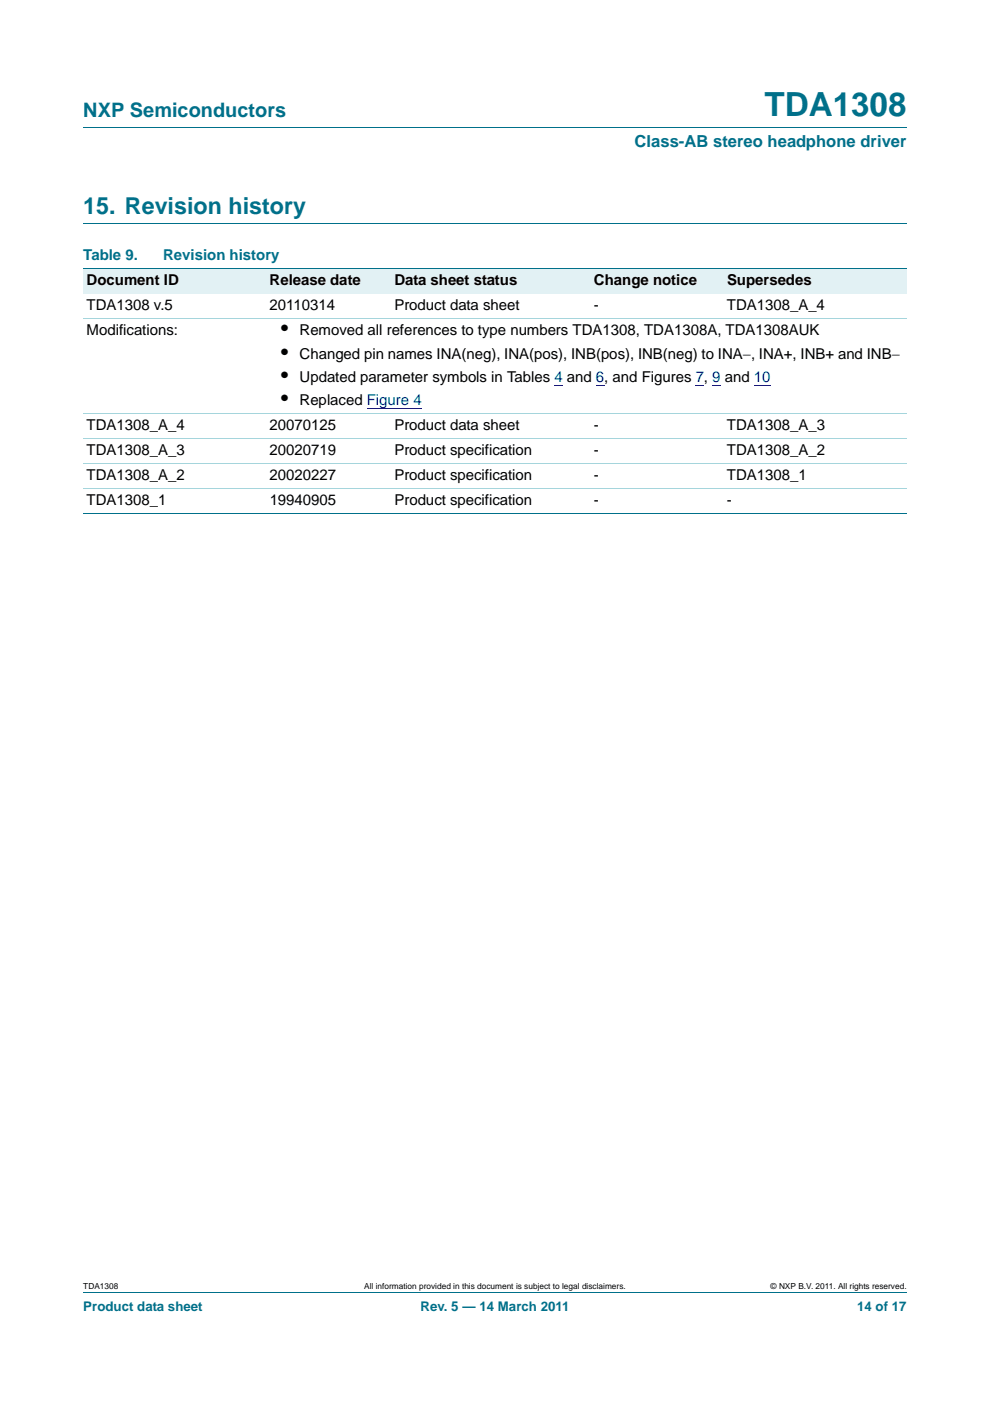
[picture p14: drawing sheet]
<svg xmlns="http://www.w3.org/2000/svg" width="210mm" height="297mm" viewBox="0 0 210 297" stroke-linecap="round" stroke-linejoin="round" font-family="sans-serif">
<defs><g id="words">
<text font-size="7" fill="#00708a" x="162.1" y="24.6">TDA1308</text>
<text font-size="4.9" fill="#00708a" x="17.7" y="45.4">15. Revision history</text>
<text font-size="4.2" fill="#00708a" x="17.7" y="24.9">NXP Semiconductors</text>
<g font-size="4.2">
<text x="59.6" y="71.1">•</text>
<text x="59.6" y="76">•</text>
<text x="59.6" y="81">•</text>
<text x="59.6" y="85.9">•</text>
</g>
<text font-size="3.5" fill="#00708a" x="134.6" y="31.1">Class-AB stereo headphone driver</text>
<g font-size="3.2" fill="#00708a">
<text x="17.7" y="55.2">Table 9.</text>
<text x="34.6" y="55.2">Revision history</text>
</g>
<g font-size="3.2">
<text x="18.4" y="60.5">Document ID</text>
<text x="18.4" y="65.8">TDA1308 v.5</text>
<text x="57.2" y="65.8">20110314</text>
<text x="57.2" y="60.5">Release date</text>
<text x="83.7" y="60.5">Data sheet status</text>
<text x="83.7" y="65.8">Product data sheet</text>
<text x="126" y="65.8">-</text>
<text x="126" y="60.5">Change notice</text>
<text x="154.2" y="65.8">TDA1308_A_4</text>
<text x="154.2" y="60.5">Supersedes</text>
<text x="18.4" y="71.1">Modifications:</text>
<text x="63.5" y="71.1">Removed all references to type numbers TDA1308, TDA1308A, TDA1308AUK</text>
<text x="63.5" y="76">Changed pin names INA(neg), INA(pos), INB(pos), INB(neg) to INA−, INA+, INB+ and INB−</text>
<text x="63.5" y="81">Updated parameter symbols in Tables 4 and 6, and Figures 7, 9 and 10</text>
<text x="63.5" y="85.9">Replaced Figure 4</text>
<text x="18.4" y="91.2">TDA1308_A_4</text>
<text x="57.2" y="91.2">20070125</text>
<text x="83.7" y="91.2">Product data sheet</text>
<text x="126" y="91.2">-</text>
<text x="154.2" y="91.2">TDA1308_A_3</text>
<text x="18.4" y="96.5">TDA1308_A_3</text>
<text x="18.4" y="101.8">TDA1308_A_2</text>
<text x="57.2" y="96.5">20020719</text>
<text x="57.2" y="101.8">20020227</text>
<text x="83.6" y="96.5">Product specification</text>
<text x="83.7" y="101.8">Product specification</text>
<text x="126" y="101.8">-</text>
<text x="126" y="96.5">-</text>
<text x="154.2" y="101.8">TDA1308_1</text>
<text x="154.2" y="96.5">TDA1308_A_2</text>
<text x="18.4" y="107.1">TDA1308_1</text>
<text x="57.2" y="107.1">19940905</text>
<text x="83.7" y="107.1">Product specification</text>
<text x="126" y="107.1">-</text>
<text x="154.2" y="107.1">-</text>
</g>
<g font-size="2.8" fill="#00708a">
<text x="17.7" y="277.9">Product data sheet</text>
<text x="89.2" y="277.9">Rev. 5 — 14 March 2011</text>
<text x="181.8" y="277.9">14 of 17</text>
</g>
<g font-size="1.8">
<text x="17.7" y="273.3">TDA1308</text>
<text x="77.3" y="273.3">All information provided in this document is subject to legal disclaimers.</text>
<text x="163.5" y="273.3">© NXP B.V. 2011. All rights reserved.</text>
</g>
</g></defs>
<path d="M17.7 27h174.6M17.7 47.4h174.6M17.7 273.9h174.6" fill="none" stroke="#00708a" stroke-width=".21"/>
<g fill="#e2f1f4">
<path d="M17.7 57h38.8v5.3h-38.8z"/>
<path d="M56.5 57h26.4v5.3h-26.4z"/>
<path d="M82.9 57h42.4v5.3h-42.4z"/>
<path d="M125.3 57h28.2v5.3h-28.2z"/>
<path d="M153.5 57h38.8v5.3h-38.8z"/>
</g>
<g fill="#00f">
<path d="M117.6 81.6h1.8v.1h-1.8z"/>
<path d="M126.4 81.6h1.8v.1h-1.8z"/>
<path d="M147.6 81.6h1.7v.1h-1.7z"/>
<path d="M151.1 81.6h1.7v.1h-1.7z"/>
</g>
<path d="M77.8 86.6h11.6M159.9 81.7h3.5" fill="none" stroke="#00f" stroke-width=".21"/>
<path d="M17.7 57h174.6M17.7 108.8h174.6" fill="none" stroke="#00708a" stroke-width=".21"/>
<path d="M17.7 67.5h174.6M17.7 87.7h174.6M17.7 92.9h174.6M17.7 98.2h174.6M17.7 103.5h174.6" fill="none" stroke="#a5d5dc" stroke-width=".21"/>
<use href="#words"/>
</svg>
